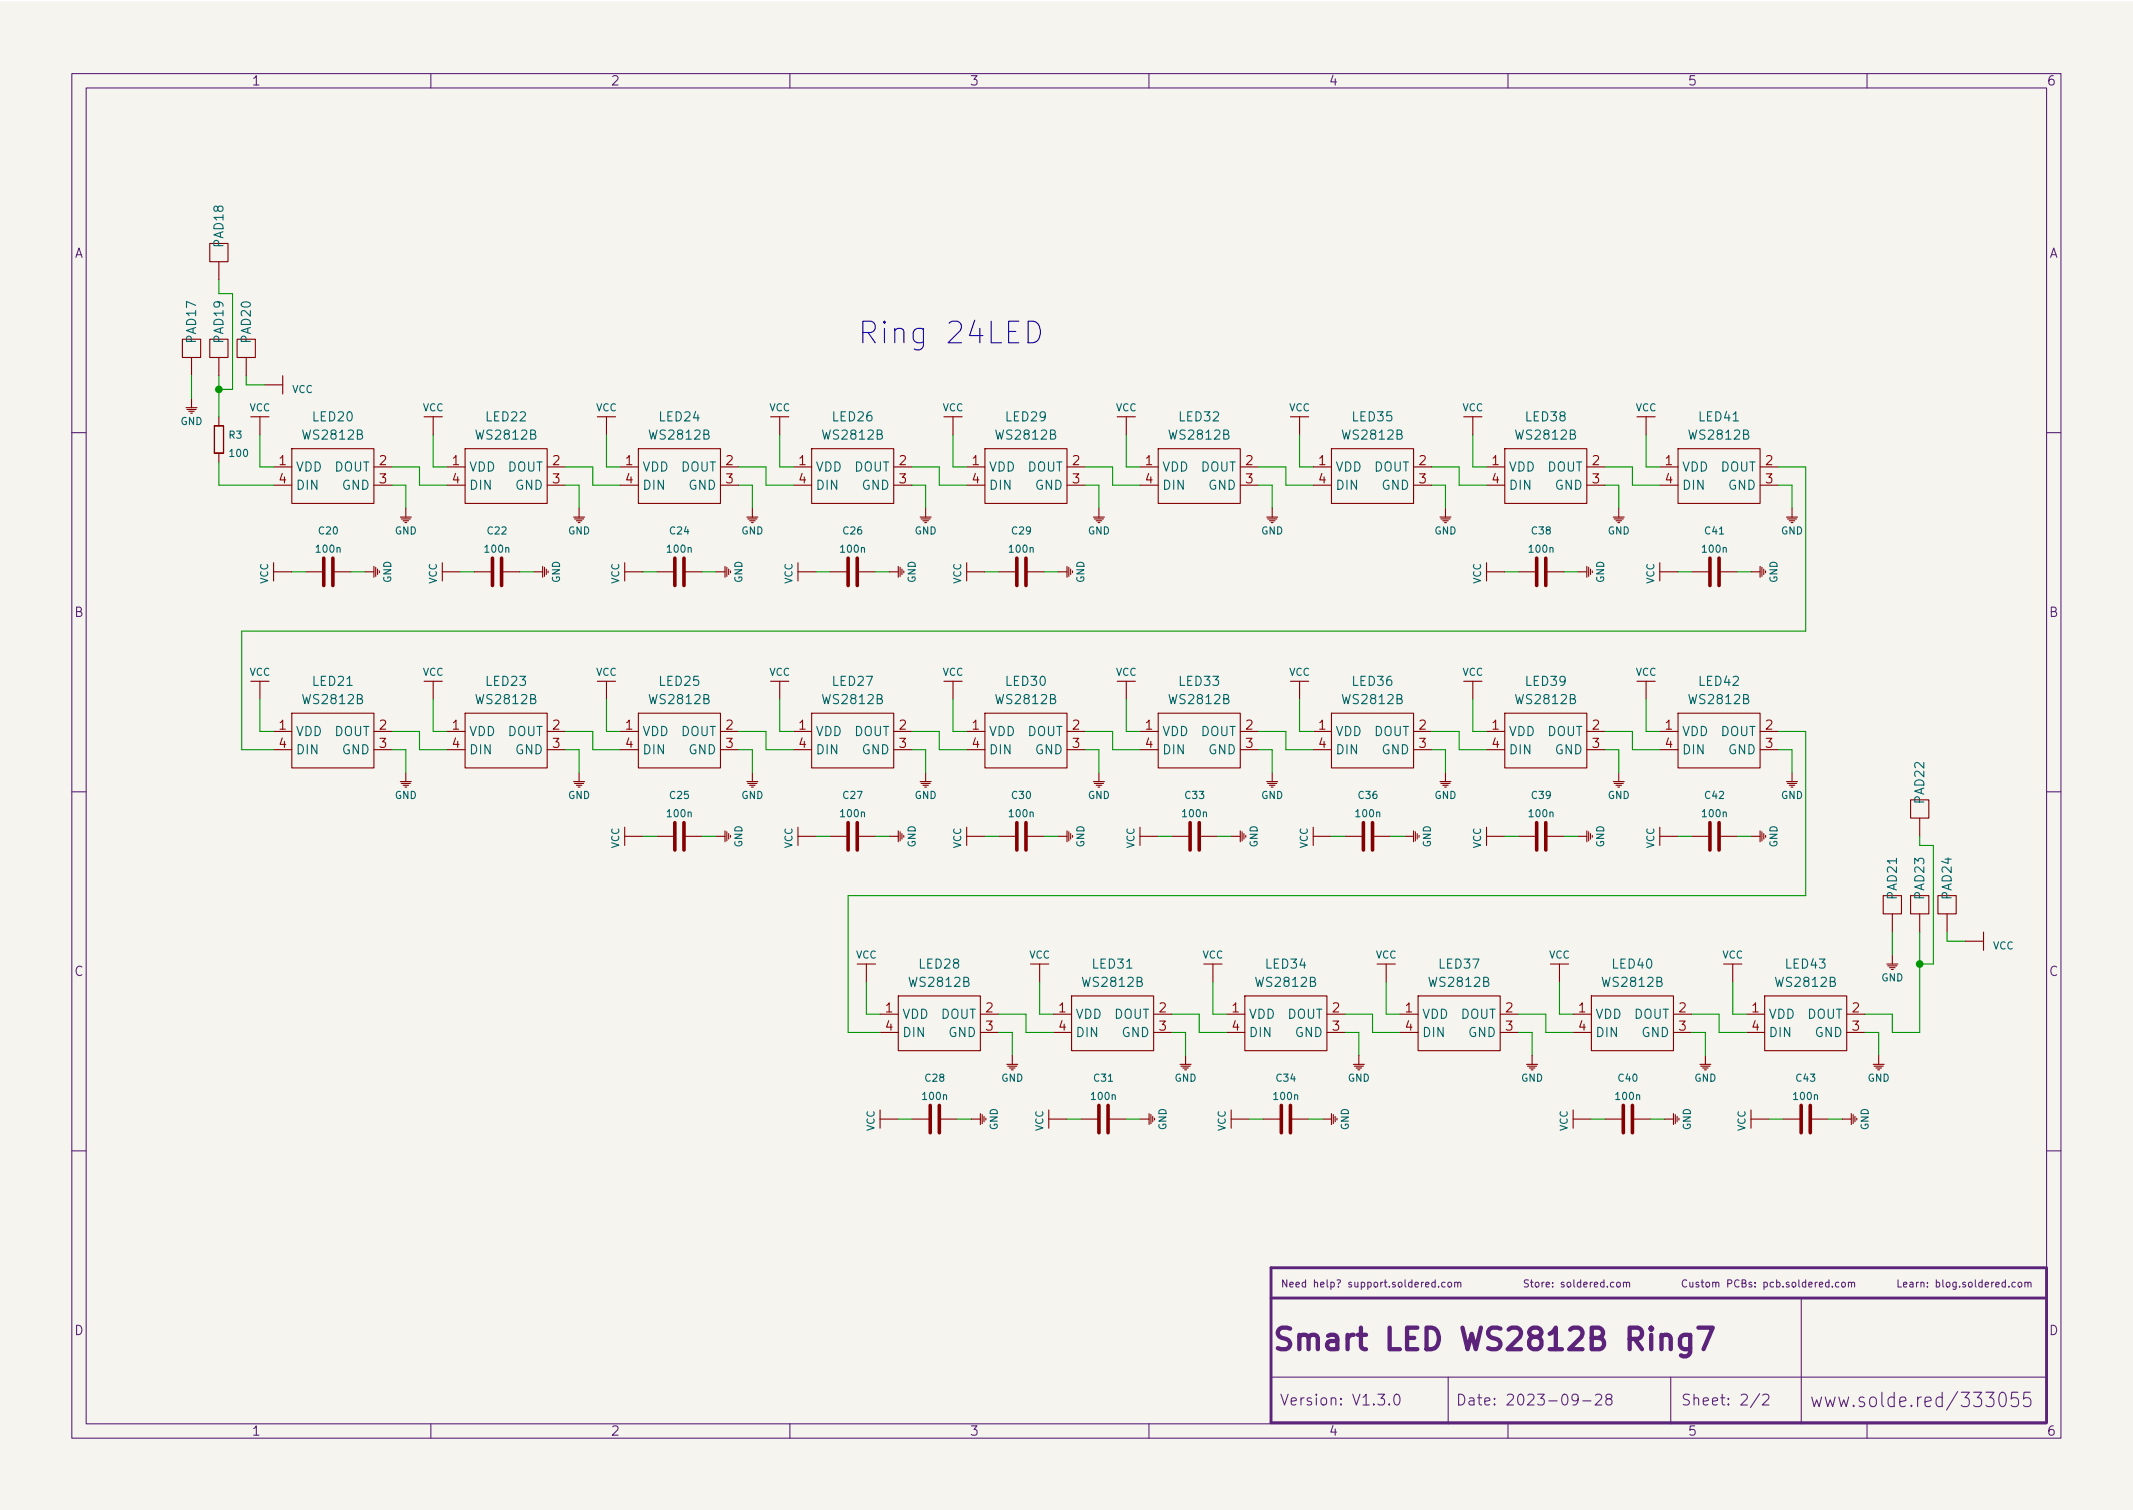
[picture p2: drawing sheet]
<svg xmlns="http://www.w3.org/2000/svg" width="297mm" height="210mm" viewBox="0 0 297 210" stroke-linecap="round" stroke-linejoin="round" font-family="sans-serif">
<defs><g id="words">
<text font-size="4.2" fill="#0000c2" x="119.4" y="47.9">Ring 24LED</text>
<text font-size="4.2" fill="#5b2379" x="177" y="188">Smart LED WS2812B Ring7</text>
<g font-size="2.8" fill="#5b2379">
<text x="252" y="196">www.solde.red/</text>
<text x="272.8" y="196">333055</text>
</g>
<g font-size="2.1" fill="#5b2379">
<text x="178.2" y="195.7">Version: V1.3.0</text>
<text x="202.7" y="195.7">Date: 2023-09-28</text>
<text x="234" y="195.7">Sheet: 2/2</text>
</g>
<g font-size="1.8" fill="#5b2379">
<text x="35" y="11.9">1</text>
<text x="85" y="11.9">2</text>
<text x="135" y="11.9">3</text>
<text x="185" y="11.9">4</text>
<text x="235" y="11.9">5</text>
<text x="285" y="11.9">6</text>
<text x="10.3" y="35.9">A</text>
<text x="285.3" y="35.9">A</text>
<text x="10.3" y="85.9">B</text>
<text x="285.3" y="85.9">B</text>
<text x="10.3" y="135.9">C</text>
<text x="285.3" y="135.9">C</text>
<text x="10.3" y="185.9">D</text>
<text x="285.3" y="185.9">D</text>
<text x="35" y="199.9">1</text>
<text x="85" y="199.9">2</text>
<text x="135" y="199.9">3</text>
<text x="185" y="199.9">4</text>
<text x="235" y="199.9">5</text>
<text x="285" y="199.9">6</text>
</g>
<g font-size="1.8" fill="#006464">
<text x="31.1" y="34.3" transform="rotate(-90 31.1 34.3)">PAD18</text>
<text x="27.3" y="47.7" transform="rotate(-90 27.3 47.7)">PAD17</text>
<text x="31.1" y="47.7" transform="rotate(-90 31.1 47.7)">PAD19</text>
<text x="34.9" y="47.7" transform="rotate(-90 34.9 47.7)">PAD20</text>
<text x="43.6" y="58.7">LED20</text>
<text x="67.7" y="58.7">LED22</text>
<text x="91.9" y="58.7">LED24</text>
<text x="116" y="58.7">LED26</text>
<text x="140.1" y="58.7">LED29</text>
<text x="164.3" y="58.7">LED32</text>
<text x="188.4" y="58.7">LED35</text>
<text x="212.5" y="58.7">LED38</text>
<text x="236.6" y="58.7">LED41</text>
<text x="41.1" y="65.7">VDD</text>
<text x="42.3" y="61.2">WS2812B</text>
<text x="46.6" y="65.7">DOUT</text>
<text x="65.3" y="65.7">VDD</text>
<text x="66.5" y="61.2">WS2812B</text>
<text x="70.7" y="65.7">DOUT</text>
<text x="89.4" y="65.7">VDD</text>
<text x="90.6" y="61.2">WS2812B</text>
<text x="94.8" y="65.7">DOUT</text>
<text x="113.5" y="65.7">VDD</text>
<text x="114.7" y="61.2">WS2812B</text>
<text x="118.9" y="65.7">DOUT</text>
<text x="137.7" y="65.7">VDD</text>
<text x="138.8" y="61.2">WS2812B</text>
<text x="143.1" y="65.7">DOUT</text>
<text x="161.8" y="65.7">VDD</text>
<text x="163" y="61.2">WS2812B</text>
<text x="167.2" y="65.7">DOUT</text>
<text x="185.9" y="65.7">VDD</text>
<text x="187.1" y="61.2">WS2812B</text>
<text x="191.3" y="65.7">DOUT</text>
<text x="210.1" y="65.7">VDD</text>
<text x="211.2" y="61.2">WS2812B</text>
<text x="215.5" y="65.7">DOUT</text>
<text x="234.2" y="65.7">VDD</text>
<text x="235.4" y="61.2">WS2812B</text>
<text x="239.6" y="65.7">DOUT</text>
<text x="41.1" y="68.2">DIN</text>
<text x="47.6" y="68.2">GND</text>
<text x="65.3" y="68.2">DIN</text>
<text x="71.8" y="68.2">GND</text>
<text x="89.4" y="68.2">DIN</text>
<text x="95.9" y="68.2">GND</text>
<text x="113.5" y="68.2">DIN</text>
<text x="120" y="68.2">GND</text>
<text x="137.7" y="68.2">DIN</text>
<text x="144.2" y="68.2">GND</text>
<text x="161.8" y="68.2">DIN</text>
<text x="168.3" y="68.2">GND</text>
<text x="185.9" y="68.2">DIN</text>
<text x="192.4" y="68.2">GND</text>
<text x="210.1" y="68.2">DIN</text>
<text x="216.5" y="68.2">GND</text>
<text x="234.2" y="68.2">DIN</text>
<text x="240.7" y="68.2">GND</text>
<text x="43.6" y="95.5">LED21</text>
<text x="67.7" y="95.5">LED23</text>
<text x="91.9" y="95.5">LED25</text>
<text x="116" y="95.5">LED27</text>
<text x="140.1" y="95.5">LED30</text>
<text x="164.3" y="95.5">LED33</text>
<text x="188.4" y="95.5">LED36</text>
<text x="212.5" y="95.5">LED39</text>
<text x="236.6" y="95.5">LED42</text>
<text x="42.3" y="98">WS2812B</text>
<text x="66.5" y="98">WS2812B</text>
<text x="90.6" y="98">WS2812B</text>
<text x="114.7" y="98">WS2812B</text>
<text x="138.8" y="98">WS2812B</text>
<text x="163" y="98">WS2812B</text>
<text x="187.1" y="98">WS2812B</text>
<text x="211.2" y="98">WS2812B</text>
<text x="235.4" y="98">WS2812B</text>
<text x="41.1" y="102.5">VDD</text>
<text x="41.1" y="105">DIN</text>
<text x="46.6" y="102.5">DOUT</text>
<text x="47.6" y="105">GND</text>
<text x="65.3" y="102.5">VDD</text>
<text x="65.3" y="105">DIN</text>
<text x="70.7" y="102.5">DOUT</text>
<text x="71.8" y="105">GND</text>
<text x="89.4" y="102.5">VDD</text>
<text x="89.4" y="105">DIN</text>
<text x="94.8" y="102.5">DOUT</text>
<text x="95.9" y="105">GND</text>
<text x="113.5" y="102.5">VDD</text>
<text x="113.5" y="105">DIN</text>
<text x="118.9" y="102.5">DOUT</text>
<text x="120" y="105">GND</text>
<text x="137.7" y="102.5">VDD</text>
<text x="137.7" y="105">DIN</text>
<text x="143.1" y="102.5">DOUT</text>
<text x="144.2" y="105">GND</text>
<text x="161.8" y="102.5">VDD</text>
<text x="161.8" y="105">DIN</text>
<text x="167.2" y="102.5">DOUT</text>
<text x="168.3" y="105">GND</text>
<text x="185.9" y="102.5">VDD</text>
<text x="185.9" y="105">DIN</text>
<text x="191.3" y="102.5">DOUT</text>
<text x="192.4" y="105">GND</text>
<text x="210.1" y="102.5">VDD</text>
<text x="210.1" y="105">DIN</text>
<text x="215.5" y="102.5">DOUT</text>
<text x="216.5" y="105">GND</text>
<text x="234.2" y="102.5">VDD</text>
<text x="234.2" y="105">DIN</text>
<text x="239.6" y="102.5">DOUT</text>
<text x="240.7" y="105">GND</text>
<text x="268" y="111.8" transform="rotate(-90 268 111.8)">PAD22</text>
<text x="264.2" y="125.1" transform="rotate(-90 264.2 125.1)">PAD21</text>
<text x="268" y="125.1" transform="rotate(-90 268 125.1)">PAD23</text>
<text x="271.8" y="125.1" transform="rotate(-90 271.8 125.1)">PAD24</text>
<text x="126.8" y="137.4">WS2812B</text>
<text x="128.1" y="134.9">LED28</text>
<text x="150.9" y="137.4">WS2812B</text>
<text x="152.2" y="134.9">LED31</text>
<text x="175" y="137.4">WS2812B</text>
<text x="176.3" y="134.9">LED34</text>
<text x="199.2" y="137.4">WS2812B</text>
<text x="200.4" y="134.9">LED37</text>
<text x="223.3" y="137.4">WS2812B</text>
<text x="224.6" y="134.9">LED40</text>
<text x="247.4" y="137.4">WS2812B</text>
<text x="248.7" y="134.9">LED43</text>
<text x="125.6" y="141.9">VDD</text>
<text x="131" y="141.9">DOUT</text>
<text x="149.7" y="141.9">VDD</text>
<text x="155.1" y="141.9">DOUT</text>
<text x="173.9" y="141.9">VDD</text>
<text x="179.3" y="141.9">DOUT</text>
<text x="198" y="141.9">VDD</text>
<text x="203.4" y="141.9">DOUT</text>
<text x="222.1" y="141.9">VDD</text>
<text x="227.5" y="141.9">DOUT</text>
<text x="246.3" y="141.9">VDD</text>
<text x="251.7" y="141.9">DOUT</text>
<text x="125.6" y="144.4">DIN</text>
<text x="132.1" y="144.4">GND</text>
<text x="149.7" y="144.4">DIN</text>
<text x="156.2" y="144.4">GND</text>
<text x="173.9" y="144.4">DIN</text>
<text x="180.3" y="144.4">GND</text>
<text x="198" y="144.4">DIN</text>
<text x="204.5" y="144.4">GND</text>
<text x="222.1" y="144.4">DIN</text>
<text x="228.6" y="144.4">GND</text>
<text x="246.3" y="144.4">DIN</text>
<text x="252.7" y="144.4">GND</text>
</g>
<g font-size="1.8" fill="#a90000">
<text x="38.9" y="64.8">1</text>
<text x="52.8" y="64.8">2</text>
<text x="63" y="64.8">1</text>
<text x="77" y="64.8">2</text>
<text x="87.1" y="64.8">1</text>
<text x="101.1" y="64.8">2</text>
<text x="111.3" y="64.8">1</text>
<text x="125.2" y="64.8">2</text>
<text x="135.4" y="64.8">1</text>
<text x="149.4" y="64.8">2</text>
<text x="159.5" y="64.8">1</text>
<text x="173.5" y="64.8">2</text>
<text x="183.7" y="64.8">1</text>
<text x="197.6" y="64.8">2</text>
<text x="207.8" y="64.8">1</text>
<text x="221.8" y="64.8">2</text>
<text x="231.9" y="64.8">1</text>
<text x="245.9" y="64.8">2</text>
<text x="38.9" y="67.3">4</text>
<text x="52.8" y="67.3">3</text>
<text x="63" y="67.3">4</text>
<text x="77" y="67.3">3</text>
<text x="87.1" y="67.3">4</text>
<text x="101.1" y="67.3">3</text>
<text x="111.3" y="67.3">4</text>
<text x="125.2" y="67.3">3</text>
<text x="135.4" y="67.3">4</text>
<text x="149.4" y="67.3">3</text>
<text x="159.5" y="67.3">4</text>
<text x="173.5" y="67.3">3</text>
<text x="183.7" y="67.3">4</text>
<text x="197.6" y="67.3">3</text>
<text x="207.8" y="67.3">4</text>
<text x="221.8" y="67.3">3</text>
<text x="231.9" y="67.3">4</text>
<text x="245.9" y="67.3">3</text>
<text x="38.9" y="101.6">1</text>
<text x="52.8" y="101.6">2</text>
<text x="63" y="101.6">1</text>
<text x="77" y="101.6">2</text>
<text x="87.1" y="101.6">1</text>
<text x="101.1" y="101.6">2</text>
<text x="111.3" y="101.6">1</text>
<text x="125.2" y="101.6">2</text>
<text x="135.4" y="101.6">1</text>
<text x="149.4" y="101.6">2</text>
<text x="159.5" y="101.6">1</text>
<text x="173.5" y="101.6">2</text>
<text x="183.7" y="101.6">1</text>
<text x="197.6" y="101.6">2</text>
<text x="207.8" y="101.6">1</text>
<text x="221.8" y="101.6">2</text>
<text x="231.9" y="101.6">1</text>
<text x="245.9" y="101.6">2</text>
<text x="38.9" y="104.1">4</text>
<text x="52.8" y="104.1">3</text>
<text x="63" y="104.1">4</text>
<text x="77" y="104.1">3</text>
<text x="87.1" y="104.1">4</text>
<text x="101.1" y="104.1">3</text>
<text x="111.3" y="104.1">4</text>
<text x="125.2" y="104.1">3</text>
<text x="135.4" y="104.1">4</text>
<text x="149.4" y="104.1">3</text>
<text x="159.5" y="104.1">4</text>
<text x="173.5" y="104.1">3</text>
<text x="183.7" y="104.1">4</text>
<text x="197.6" y="104.1">3</text>
<text x="207.8" y="104.1">4</text>
<text x="221.8" y="104.1">3</text>
<text x="231.9" y="104.1">4</text>
<text x="245.9" y="104.1">3</text>
<text x="123.3" y="141">1</text>
<text x="123.3" y="143.5">4</text>
<text x="137.3" y="141">2</text>
<text x="137.3" y="143.5">3</text>
<text x="147.5" y="141">1</text>
<text x="147.5" y="143.5">4</text>
<text x="161.4" y="141">2</text>
<text x="161.4" y="143.5">3</text>
<text x="171.6" y="141">1</text>
<text x="171.6" y="143.5">4</text>
<text x="185.6" y="141">2</text>
<text x="185.6" y="143.5">3</text>
<text x="195.7" y="141">1</text>
<text x="195.7" y="143.5">4</text>
<text x="209.7" y="141">2</text>
<text x="209.7" y="143.5">3</text>
<text x="219.9" y="141">1</text>
<text x="219.9" y="143.5">4</text>
<text x="233.8" y="141">2</text>
<text x="233.8" y="143.5">3</text>
<text x="244" y="141">1</text>
<text x="244" y="143.5">4</text>
<text x="258" y="141">2</text>
<text x="258" y="143.5">3</text>
</g>
<g font-size="1.4" fill="#006464">
<text x="25.1" y="59.2">GND</text>
<text x="34.7" y="57.3">VCC</text>
<text x="40.7" y="54.7">VCC</text>
<text x="58.9" y="57.3">VCC</text>
<text x="83" y="57.3">VCC</text>
<text x="107.1" y="57.3">VCC</text>
<text x="131.2" y="57.3">VCC</text>
<text x="155.4" y="57.3">VCC</text>
<text x="179.5" y="57.3">VCC</text>
<text x="203.6" y="57.3">VCC</text>
<text x="227.8" y="57.3">VCC</text>
<text x="31.9" y="61.1">R3</text>
<text x="32.1" y="63.6">100</text>
<text x="44.1" y="76.9">100n</text>
<text x="44.4" y="74.4">C20</text>
<text x="55" y="74.4">GND</text>
<text x="67.6" y="76.9">100n</text>
<text x="67.9" y="74.4">C22</text>
<text x="79.1" y="74.4">GND</text>
<text x="93" y="76.9">100n</text>
<text x="93.3" y="74.4">C24</text>
<text x="103.2" y="74.4">GND</text>
<text x="117.2" y="76.9">100n</text>
<text x="117.5" y="74.4">C26</text>
<text x="127.4" y="74.4">GND</text>
<text x="140.7" y="76.9">100n</text>
<text x="141" y="74.4">C29</text>
<text x="151.5" y="74.4">GND</text>
<text x="175.6" y="74.4">GND</text>
<text x="199.7" y="74.4">GND</text>
<text x="213" y="76.9">100n</text>
<text x="213.4" y="74.4">C38</text>
<text x="223.9" y="74.4">GND</text>
<text x="237.2" y="76.9">100n</text>
<text x="237.5" y="74.4">C41</text>
<text x="248" y="74.4">GND</text>
<text x="37.3" y="81.3" transform="rotate(-90 37.3 81.3)">VCC</text>
<text x="54.5" y="81.2" transform="rotate(-90 54.5 81.2)">GND</text>
<text x="60.8" y="81.3" transform="rotate(-90 60.8 81.3)">VCC</text>
<text x="78" y="81.2" transform="rotate(-90 78 81.2)">GND</text>
<text x="86.2" y="81.3" transform="rotate(-90 86.2 81.3)">VCC</text>
<text x="103.4" y="81.2" transform="rotate(-90 103.4 81.2)">GND</text>
<text x="110.4" y="81.3" transform="rotate(-90 110.4 81.3)">VCC</text>
<text x="127.5" y="81.2" transform="rotate(-90 127.5 81.2)">GND</text>
<text x="133.9" y="81.3" transform="rotate(-90 133.9 81.3)">VCC</text>
<text x="151" y="81.2" transform="rotate(-90 151 81.2)">GND</text>
<text x="206.2" y="81.3" transform="rotate(-90 206.2 81.3)">VCC</text>
<text x="223.4" y="81.2" transform="rotate(-90 223.4 81.2)">GND</text>
<text x="230.4" y="81.3" transform="rotate(-90 230.4 81.3)">VCC</text>
<text x="247.5" y="81.2" transform="rotate(-90 247.5 81.2)">GND</text>
<text x="34.7" y="94.1">VCC</text>
<text x="58.9" y="94.1">VCC</text>
<text x="83" y="94.1">VCC</text>
<text x="107.1" y="94.1">VCC</text>
<text x="131.2" y="94.1">VCC</text>
<text x="155.4" y="94.1">VCC</text>
<text x="179.5" y="94.1">VCC</text>
<text x="203.6" y="94.1">VCC</text>
<text x="227.8" y="94.1">VCC</text>
<text x="55" y="111.2">GND</text>
<text x="79.1" y="111.2">GND</text>
<text x="93" y="113.8">100n</text>
<text x="93.3" y="111.2">C25</text>
<text x="103.2" y="111.2">GND</text>
<text x="117.2" y="113.8">100n</text>
<text x="117.5" y="111.2">C27</text>
<text x="127.4" y="111.2">GND</text>
<text x="140.7" y="113.8">100n</text>
<text x="141" y="111.2">C30</text>
<text x="151.5" y="111.2">GND</text>
<text x="164.8" y="113.8">100n</text>
<text x="165.1" y="111.2">C33</text>
<text x="175.6" y="111.2">GND</text>
<text x="188.9" y="113.8">100n</text>
<text x="189.2" y="111.2">C36</text>
<text x="199.7" y="111.2">GND</text>
<text x="213" y="113.8">100n</text>
<text x="213.4" y="111.2">C39</text>
<text x="223.9" y="111.2">GND</text>
<text x="237.2" y="113.8">100n</text>
<text x="237.5" y="111.2">C42</text>
<text x="248" y="111.2">GND</text>
<text x="86.2" y="118.1" transform="rotate(-90 86.2 118.1)">VCC</text>
<text x="103.4" y="118" transform="rotate(-90 103.4 118)">GND</text>
<text x="110.4" y="118.1" transform="rotate(-90 110.4 118.1)">VCC</text>
<text x="127.5" y="118" transform="rotate(-90 127.5 118)">GND</text>
<text x="133.9" y="118.1" transform="rotate(-90 133.9 118.1)">VCC</text>
<text x="151" y="118" transform="rotate(-90 151 118)">GND</text>
<text x="158" y="118.1" transform="rotate(-90 158 118.1)">VCC</text>
<text x="175.1" y="118" transform="rotate(-90 175.1 118)">GND</text>
<text x="182.1" y="118.1" transform="rotate(-90 182.1 118.1)">VCC</text>
<text x="199.3" y="118" transform="rotate(-90 199.3 118)">GND</text>
<text x="206.2" y="118.1" transform="rotate(-90 206.2 118.1)">VCC</text>
<text x="223.4" y="118" transform="rotate(-90 223.4 118)">GND</text>
<text x="230.4" y="118.1" transform="rotate(-90 230.4 118.1)">VCC</text>
<text x="247.5" y="118" transform="rotate(-90 247.5 118)">GND</text>
<text x="119.2" y="133.5">VCC</text>
<text x="143.3" y="133.5">VCC</text>
<text x="167.4" y="133.5">VCC</text>
<text x="191.6" y="133.5">VCC</text>
<text x="215.7" y="133.5">VCC</text>
<text x="239.8" y="133.5">VCC</text>
<text x="262" y="136.6">GND</text>
<text x="277.5" y="132.2">VCC</text>
<text x="128.6" y="153.1">100n</text>
<text x="128.9" y="150.6">C28</text>
<text x="139.4" y="150.6">GND</text>
<text x="152.1" y="153.1">100n</text>
<text x="152.4" y="150.6">C31</text>
<text x="163.6" y="150.6">GND</text>
<text x="177.5" y="153.1">100n</text>
<text x="177.8" y="150.6">C34</text>
<text x="187.7" y="150.6">GND</text>
<text x="211.8" y="150.6">GND</text>
<text x="225.1" y="153.1">100n</text>
<text x="225.4" y="150.6">C40</text>
<text x="235.9" y="150.6">GND</text>
<text x="249.9" y="153.1">100n</text>
<text x="250.2" y="150.6">C43</text>
<text x="260.1" y="150.6">GND</text>
<text x="121.8" y="157.5" transform="rotate(-90 121.8 157.5)">VCC</text>
<text x="138.9" y="157.4" transform="rotate(-90 138.9 157.4)">GND</text>
<text x="145.3" y="157.5" transform="rotate(-90 145.3 157.5)">VCC</text>
<text x="162.4" y="157.4" transform="rotate(-90 162.4 157.4)">GND</text>
<text x="170.7" y="157.5" transform="rotate(-90 170.7 157.5)">VCC</text>
<text x="187.8" y="157.4" transform="rotate(-90 187.8 157.4)">GND</text>
<text x="218.3" y="157.5" transform="rotate(-90 218.3 157.5)">VCC</text>
<text x="235.5" y="157.4" transform="rotate(-90 235.5 157.4)">GND</text>
<text x="243.1" y="157.5" transform="rotate(-90 243.1 157.5)">VCC</text>
<text x="260.2" y="157.4" transform="rotate(-90 260.2 157.4)">GND</text>
</g>
<g font-size="1.4" fill="#5b2379">
<text x="178.3" y="179.3">Need help? support.soldered.com</text>
<text x="212" y="179.3">Store: soldered.com</text>
<text x="264" y="179.3">Learn: blog.soldered.com</text>
</g>
</g></defs>
<path d="M0 .2h297v210.1h-297z" fill="#f5f4ef" stroke="#f5f4ef" stroke-width=".14"/>
<g fill="none" stroke="#5b2379" stroke-width=".15">
<path d="M10 10.2h277v190.1h-277zM12 12.2h273v186.1h-273zM60 10.2v2M110 10.2v2M160 10.2v2M210 10.2v2M260 10.2v2M10 60.2h2M285 60.2h2M10 110.2h2M285 110.2h2M10 160.2h2"/>
<path d="M199.9 178.6l-.3-.1-.2 .2 .1 .5h.4M199.9 178.2v1M200.3 179.1v.1M201.2 178.6l-.2-.1-.2 .2 .1 .5h.3M201.7 178.6l.3-.1 .1 .2v.3l-.1 .2h-.3l-.1-.2zM202.6 178.6l.1-.1 .3 .1v.6M202.6 178.5v.7M203 178.7l.1-.2 .3 .1v.6M225.2 178.6l.1-.1 .3 .1v.4v.2h-.3l-.1-.1zM226.1 178.6l.1-.1 .3 .1v.6M226.1 178.5v.7M226.5 178.7l.1-.2 .3 .1v.6"/>
<path d="M234.9 178.3a.47 .47 0 0 0-.7 .3 .47 .47 0 0 0 .5 .6l.2-.1M235.3 178.5l.1 .7h.2l.1-.1M235.7 178.5v.7M236.6 178.6l-.3-.1-.1 .2v.1l.4 .1v.3h-.4M236.9 178.5h.4M237 178.2v.9l.3 .1M237.6 178.6l.3-.1 .2 .2v.3l-.2 .2h-.3v-.2zM238.5 178.6l.1-.1 .3 .1v.6M238.5 178.5v.7M238.9 178.7l.2-.2 .2 .1 .1 .6M240.6 178.7h.5l.1-.2-.1-.2-.5-.1v1M242.2 178.3a.47 .47 0 0 0-.7 .3 .47 .47 0 0 0 .5 .6l.2-.1"/>
<path d="M242.6 178.7l.4-.1 .1-.1v-.2l-.5-.1v1h.4l.1-.1 .1-.2-.3-.2M243.9 178.6l-.2-.1-.1 .2v.1l.3 .1v.3h-.3M244.4 179.1v.1M244.4 178.6v.1M245.6 178.6l.3-.1 .2 .2-.1 .5h-.4M245.6 178.5v1M247 178.6l-.3-.1-.2 .2 .1 .5h.4M247.4 178.6l.3-.1 .2 .2-.1 .5h-.4M247.4 178.2v1M248.3 179.1v.1M249.1 178.6l-.2-.1-.2 .2 .1 .1 .3 .1v.3h-.4M249.6 178.6l.3-.1 .2 .2v.3l-.2 .2h-.3v-.2z"/>
<path d="M250.5 178.2v.9l.1 .1M251.5 178.6l-.3-.1-.2 .2 .1 .5h.4M251.5 178.2v1M251.9 178.9l.5-.1-.1-.2-.3-.1-.1 .2v.5h.4M252.8 178.5v.7M253.1 178.5l-.3 .2M253.4 178.9l.4-.1v-.2l-.3-.1-.1 .2v.5h.4M254.7 178.6l-.3-.1-.2 .2 .1 .5h.4M254.7 178.2v1M255.2 179.1v.1M256.1 178.6l-.3-.1-.2 .2 .1 .5h.4M256.5 178.6l.1-.1 .3 .1 .1 .4-.1 .2h-.3l-.1-.1z"/>
<path d="M257.4 178.6l.2-.1 .2 .1v.6M257.4 178.5v.7M257.8 178.7l.2-.2 .2 .1 .1 .6M280.6 178.6l-.2-.1-.2 .2 .1 .5h.3M281.1 178.6l.1-.1 .3 .1 .1 .4-.1 .2h-.3l-.1-.1zM282 178.6l.1-.1 .3 .1v.6M282 178.5v.7M282.4 178.7l.2-.2 .2 .1v.6M285 160.2h2M60 198.3v2M110 198.3v2M160 198.3v2"/>
<path d="M177 191.8h108M193.5 195.5v.1h-.1l.1-.1v.1M194.3 194.2a.36 .36 0 0 1 .6 .2 .77 .77 0 0 1-.4 1.2 1 1 0 0 1-.2-1.4zM201.7 191.8v6.5M210 198.3v2M219.8 194.8l-.3 .3h-.3l-.3-.3v-.4l.2-.2 .4-.1 .2 .2a.99 .99 0 0 1-.4 1.3h-.2M220.4 195.1h1.2M222.2 194.3l.2-.2 .5 .1a.41 .41 0 0 1 .1 .6l-.9 .8h1M223.9 194.8l-.1-.1a.31 .31 0 0 1-.2-.3 .31 .31 0 0 1 .3-.3l.4 .1a.31 .31 0 0 1 .2 .3 .31 .31 0 0 1-.3 .3h-.3l-.3 .3 .1 .4 .2 .1h.4l.2-.3-.1-.4-.2-.1M232.7 191.8v6.5M245.1 194.1l-1.3 1.9M245.5 194.3l.2-.2 .5 .1a.41 .41 0 0 1 .1 .6l-.9 .8h.9"/>
<path d="M250.8 180.7v17.6M260 198.3v2M270.5 194.6l-.5-.1-.4 .4v.6l.2 .3 .2 .1 .5-.1M270.5 193.9v2M272.6 193.8l-1.5 2.5M282.7 193.9h-.8l-.1 .9 .2-.2 .6 .1 .2 .3-.1 .7-.2 .2h-.5l-.2-.2"/>
</g>
<path d="M231.4 186.2a.74 .74 0 0 1 1.3 .1v1.6M235.4 185.9v2.4a.81 .81 0 0 1-1.3 .4M235.4 186l-.3-.1h-.6l-.3 .1-.3 .4v.9l.3 .4 .3 .2h.6l.3-.2M236.5 184.9h2l-1.3 3" fill="none" stroke="#5b2379" stroke-width=".6"/>
<path d="M284.8 176.5h-107.8v21.6h107.9M285 176.5v21.6M177 180.7h108" fill="none" stroke="#5b2379" stroke-width=".4"/>
<g fill="none" stroke="#840000" stroke-width=".15">
<path d="M29.2 33.9h2.5v2.5h-2.5zM30.5 36.4v2.6M25.4 47.2h2.5v2.6h-2.5zM25.9 56.8h1.5M26 57h1.3M26.3 57.3h.8M26.5 57.5h.3M26.7 49.8v2.5M26.7 55.5v1.3M29.2 47.2h2.5v2.6h-2.5zM29.8 59.3l.1 3.8zM29.8 59.3h1.3z"/>
<path d="M30.5 49.8v2.5M30.5 58v1.3M31.1 59.3v3.8zM33 47.2h2.6v2.6h-2.6zM34.3 49.8v2.5M34.9 58h2.6M36.2 58v2.6M36.8 53.6h2.6M39.4 52.3v2.6M59.1 58h2.5M60.3 58v2.6M83.2 58h2.5"/>
<path d="M84.5 58v2.6M107.3 58h2.6M108.6 58v2.6M131.4 58h2.6M132.7 58v2.6M155.6 58h2.5M156.8 58v2.6M179.7 58h2.5M181 58v2.6M203.8 58h2.6M205.1 58v2.6M228 58h2.5"/>
<path d="M229.2 58v2.6M29.8 63.1h1.3zM30.5 63.1v1.3M38.1 79.6h2.5M38.1 78.4v2.5M38.1 65h2.5M38.1 67.6h2.5M40.6 62.5h11.5v7.6h-11.5zM42.5 79.6h2.6M46.4 79.6h2.5M50.8 79.6h1.3M52.1 78.9v1.5"/>
<path d="M52.1 65h2.5M52.1 67.6h2.5M52.3 79v1.3M52.6 79.2v.8M52.8 79.5v.3M55.8 72h1.5M55.9 72.3h1.2M56.1 72.5h.8M56.4 72.8h.2M56.5 70.7v1.3M61.6 79.6h2.5M61.6 78.4v2.5"/>
<path d="M62.2 65h2.6M62.2 67.6h2.6M64.8 62.5h11.4v7.6h-11.4zM66 79.6h2.6M69.8 79.6h2.6M74.3 79.6h1.3M75.6 78.9v1.5M75.8 79v1.3M76.1 79.2v.8M76.2 65h2.5M76.2 67.6h2.5M76.3 79.5v.3"/>
<path d="M79.9 72h1.5M80 72.3h1.3M80.3 72.5h.7M80.5 72.8h.3M80.6 70.7v1.3M86.4 65h2.5M86.4 67.6h2.5M87 79.6h2.5M87 78.4v2.5M88.9 62.5h11.4v7.6h-11.4zM91.4 79.6h2.6M95.2 79.6h2.6"/>
<path d="M99.7 79.6h1.3M100.3 65h2.6M100.3 67.6h2.6M101 78.9v1.5M101.2 79v1.3M101.5 79.2v.8M101.7 79.5v.3M104 72h1.5M104.1 72.3h1.3M104.4 72.5h.8M104.6 72.8h.3M104.8 70.7v1.3"/>
<path d="M110.5 65h2.5M110.5 67.6h2.5M111.1 79.6h2.6M111.1 78.4v2.5M113 62.5h11.5v7.6h-11.5zM115.6 79.6h2.5M119.4 79.6h2.5M123.8 79.6h1.3M124.5 65h2.5M124.5 67.6h2.5M125.1 78.9v1.5M125.3 79v1.3"/>
<path d="M125.6 79.2v.8M125.9 79.5v.3M128.1 72h1.6M128.3 72.3h1.2M128.5 72.5h.8M128.8 72.8h.2M128.9 70.7v1.3M134.6 79.6h2.6M134.6 65h2.6M134.6 67.6h2.6M134.6 78.4v2.5M137.2 62.5h11.4v7.6h-11.4z"/>
<path d="M139.1 79.6h2.5M142.9 79.6h2.5M147.3 79.6h1.3M148.6 65h2.5M148.6 67.6h2.5M148.6 78.9v1.5M148.8 79v1.3M149.1 79.2v.8M149.4 79.5v.3M152.3 72h1.5M152.4 72.3h1.3M152.7 72.5h.7"/>
<path d="M152.9 72.8h.3M153 70.7v1.3M158.7 65h2.6M158.7 67.6h2.6M161.3 62.5h11.4v7.6h-11.4zM172.7 65h2.6M172.7 67.6h2.6M176.4 72h1.5M176.5 72.3h1.3M176.8 72.5h.7M177 72.8h.3M177.2 70.7v1.3"/>
<path d="M182.9 65h2.5M182.9 67.6h2.5M185.4 62.5h11.4v7.6h-11.4zM196.8 65h2.6M196.8 67.6h2.6M200.5 72h1.6M200.7 72.3h1.2M200.9 72.5h.8M201.2 72.8h.2M201.3 70.7v1.3M207 79.6h2.5M207 65h2.5"/>
<path d="M207 67.6h2.5M207 78.4v2.5M209.5 62.5h11.5v7.6h-11.5zM211.5 79.6h2.5M215.3 79.6h2.5M219.7 79.6h1.3M221 65h2.5M221 67.6h2.5M221 78.9v1.5M221.2 79v1.3M221.5 79.2v.8M221.7 79.5v.3"/>
<path d="M224.7 72h1.5M224.8 72.3h1.3M225 72.5h.8M225.3 72.8h.3M225.4 70.7v1.3M231.1 79.6h2.6M231.1 65h2.6M231.1 67.6h2.6M231.1 78.4v2.5M233.7 62.5h11.4v7.6h-11.4zM235.6 79.6h2.5M239.4 79.6h2.5"/>
<path d="M243.8 79.6h1.3M245.1 78.9v1.5M245.1 65h2.5M245.1 67.6h2.5M245.4 79v1.3M245.6 79.2v.8M245.9 79.5v.3M248.8 72h1.5M248.9 72.3h1.3M249.2 72.5h.7M249.4 72.8h.3M249.6 70.7v1.3"/>
<path d="M34.9 94.9h2.6M36.2 94.9v2.5M40.6 99.3h11.5v7.6h-11.5zM59.1 94.9h2.5M60.3 94.9v2.5M64.8 99.3h11.4v7.6h-11.4zM83.2 94.9h2.5M84.5 94.9v2.5M88.9 99.3h11.4v7.6h-11.4zM107.3 94.9h2.6M108.6 94.9v2.5M113 99.3h11.5v7.6h-11.5z"/>
<path d="M131.4 94.9h2.6M132.7 94.9v2.5M137.2 99.3h11.4v7.6h-11.4zM155.6 94.9h2.5M156.8 94.9v2.5M161.3 99.3h11.4v7.6h-11.4zM179.7 94.9h2.5M181 94.9v2.5M185.4 99.3h11.4v7.6h-11.4zM203.8 94.9h2.6M205.1 94.9v2.5M209.5 99.3h11.5v7.6h-11.5z"/>
<path d="M228 94.9h2.5M229.2 94.9v2.5M233.7 99.3h11.4v7.6h-11.4zM38.1 101.8h2.5M38.1 104.4h2.5M52.1 101.8h2.5M52.1 104.4h2.5M55.8 108.8h1.5M55.9 109.1h1.2M56.1 109.3h.8M56.4 109.6h.2M56.5 107.6v1.2"/>
<path d="M62.2 101.8h2.6M62.2 104.4h2.6M76.2 101.8h2.5M76.2 104.4h2.5M79.9 108.8h1.5M80 109.1h1.3M80.3 109.3h.7M80.5 109.6h.3M80.6 107.6v1.2M86.4 101.8h2.5M86.4 104.4h2.5M87 115.2v2.5"/>
<path d="M87 116.5h2.5M91.4 116.5h2.6M95.2 116.5h2.6M99.7 116.5h1.3M100.3 101.8h2.6M100.3 104.4h2.6M101 115.7v1.5M101.2 115.8v1.3M101.5 116.1v.7M101.7 116.3v.3M104 108.8h1.5M104.1 109.1h1.3"/>
<path d="M104.4 109.3h.8M104.6 109.6h.3M104.8 107.6v1.2M110.5 101.8h2.5M110.5 104.4h2.5M111.1 116.5h2.6M111.1 115.2v2.5M115.6 116.5h2.5M119.4 116.5h2.5M123.8 116.5h1.3M124.5 101.8h2.5M124.5 104.4h2.5"/>
<path d="M125.1 115.7v1.5M125.3 115.8v1.3M125.6 116.1v.7M125.9 116.3v.3M128.1 108.8h1.6M128.3 109.1h1.2M128.5 109.3h.8M128.8 109.6h.2M128.9 107.6v1.2M134.6 101.8h2.6M134.6 104.4h2.6M134.6 116.5h2.6"/>
<path d="M134.6 115.2v2.5M139.1 116.5h2.5M142.9 116.5h2.5M147.3 116.5h1.3M148.6 101.8h2.5M148.6 104.4h2.5M148.6 115.7v1.5M148.8 115.8v1.3M149.1 116.1v.7M149.4 116.3v.3M152.3 108.8h1.5M152.4 109.1h1.3"/>
<path d="M152.7 109.3h.7M152.9 109.6h.3M153 107.6v1.2M158.7 101.8h2.6M158.7 104.4h2.6M158.7 116.5h2.6M158.7 115.2v2.5M163.2 116.5h2.5M167 116.5h2.5M171.4 116.5h1.3M172.7 101.8h2.6M172.7 104.4h2.6"/>
<path d="M172.7 115.7v1.5M173 115.8v1.3M173.2 116.1v.7M173.5 116.3v.3M176.4 108.8h1.5M176.5 109.1h1.3M176.8 109.3h.7M177 109.6h.3M177.2 107.6v1.2M182.9 101.8h2.5M182.9 104.4h2.5M182.9 116.5h2.5"/>
<path d="M182.9 115.2v2.5M187.3 116.5h2.6M191.1 116.5h2.6M195.6 116.5h1.2M196.8 101.8h2.6M196.8 104.4h2.6M196.8 115.7v1.5M197.1 115.8v1.3M197.4 116.1v.7M197.6 116.3v.3M200.5 108.8h1.6M200.7 109.1h1.2"/>
<path d="M200.9 109.3h.8M201.2 109.6h.2M201.3 107.6v1.2M207 101.8h2.5M207 104.4h2.5M207 116.5h2.5M207 115.2v2.5M211.5 116.5h2.5M215.3 116.5h2.5M219.7 116.5h1.3M221 101.8h2.5M221 104.4h2.5"/>
<path d="M221 115.7v1.5M221.2 115.8v1.3M221.5 116.1v.7M221.7 116.3v.3M224.7 108.8h1.5M224.8 109.1h1.3M225 109.3h.8M225.3 109.6h.3M225.4 107.6v1.2M231.1 101.8h2.6M231.1 104.4h2.6M231.1 116.5h2.6"/>
<path d="M231.1 115.2v2.5M235.6 116.5h2.5M239.4 116.5h2.5M243.8 116.5h1.3M245.1 101.8h2.5M245.1 104.4h2.5M245.1 115.7v1.5M245.4 115.8v1.3M245.6 116.1v.7M245.9 116.3v.3M248.8 108.8h1.5M248.9 109.1h1.3"/>
<path d="M249.2 109.3h.7M249.4 109.6h.3M249.6 107.6v1.2M266.1 111.4h2.5v2.5h-2.5zM267.3 113.9v2.6M119.4 134.2h2.5M120.6 134.2v2.6M125.1 138.7h11.4v7.6h-11.4zM143.5 134.2h2.5M144.8 134.2v2.6M149.2 138.7h11.5v7.6h-11.5zM167.6 134.2h2.6"/>
<path d="M168.9 134.2v2.6M173.4 138.7h11.4v7.6h-11.4zM191.8 134.2h2.5M193 134.2v2.6M197.5 138.7h11.4v7.6h-11.4zM215.9 134.2h2.5M217.2 134.2v2.6M221.6 138.7h11.4v7.6h-11.4zM240 134.2h2.6M241.3 134.2v2.6M245.7 138.7h11.5v7.6h-11.5zM262.3 124.7h2.5v2.5h-2.5z"/>
<path d="M262.8 134.2h1.5M262.9 134.5h1.3M263.1 134.7h.8M263.4 135h.3M263.5 127.2v2.6M263.5 133v1.2M266.1 124.7h2.5v2.5h-2.5zM267.3 127.2v2.6M269.9 124.7h2.5v2.5h-2.5zM271.1 127.2v2.6M273.7 131.1h2.5M276.2 129.8v2.5"/>
<path d="M122.6 141.2h2.5M122.6 143.8h2.5M122.6 154.6v2.5M122.6 155.8h2.5M127 155.8h2.5M130.8 155.8h2.5M135.3 155.8h1.2M136.5 141.2h2.6M136.5 143.8h2.6M136.5 155.1v1.5M136.8 155.2v1.3M137 155.4v.8"/>
<path d="M137.3 155.7v.3M140.2 148.2h1.5M140.3 148.5h1.3M140.6 148.7h.8M140.8 149h.3M141 146.9v1.3M146 155.8h2.6M146 154.6v2.5M146.7 141.2h2.5M146.7 143.8h2.5M150.5 155.8h2.5M154.3 155.8h2.5"/>
<path d="M158.7 155.8h1.3M160 155.1v1.5M160.3 155.2v1.3M160.5 155.4v.8M160.7 141.2h2.5M160.7 143.8h2.5M160.8 155.7v.3M164.3 148.2h1.6M164.5 148.5h1.2M164.7 148.7h.8M165 149h.2M165.1 146.9v1.3"/>
<path d="M170.8 141.2h2.6M170.8 143.8h2.6M171.4 155.8h2.6M171.4 154.6v2.5M175.9 155.8h2.5M179.7 155.8h2.5M184.1 155.8h1.3M184.8 141.2h2.5M184.8 143.8h2.5M185.4 155.1v1.5M185.7 155.2v1.3M185.9 155.4v.8"/>
<path d="M186.2 155.7v.3M188.5 148.2h1.5M188.6 148.5h1.3M188.8 148.7h.8M189.1 149h.3M189.2 146.9v1.3M194.9 141.2h2.6M194.9 143.8h2.6M208.9 141.2h2.6M208.9 143.8h2.6M212.6 148.2h1.5M212.7 148.5h1.3"/>
<path d="M213 148.7h.7M213.2 149h.3M213.4 146.9v1.3M219.1 141.2h2.5M219.1 143.8h2.5M219.1 155.8h2.5M219.1 154.6v2.5M223.5 155.8h2.6M227.3 155.8h2.6M231.8 155.8h1.2M233 141.2h2.6M233 143.8h2.6"/>
<path d="M233 155.1v1.5M233.3 155.2v1.3M233.6 155.4v.8M233.8 155.7v.3M236.7 148.2h1.6M236.9 148.5h1.2M237.1 148.7h.8M237.4 149h.2M237.5 146.9v1.3M243.2 141.2h2.5M243.2 143.8h2.5M243.8 155.8h2.6"/>
<path d="M243.8 154.6v2.5M248.3 155.8h2.5M252.1 155.8h2.5M256.5 155.8h1.3M257.2 141.2h2.5M257.2 143.8h2.5M257.8 155.1v1.5M258.1 155.2v1.3M258.3 155.4v.8M258.6 155.7v.3M260.9 148.2h1.5M261 148.5h1.3"/>
<path d="M261.2 148.7h.8M261.5 149h.2M261.6 146.9v1.3"/>
</g>
<g fill="none" stroke="#840000" stroke-width=".5">
<path d="M45.1 77.7v3.8M46.4 77.7v3.8M68.6 77.7v3.8M69.8 77.7v3.8M94 77.7v3.8M95.2 77.7v3.8M118.1 77.7v3.8M119.4 77.7v3.8M141.6 77.7v3.8M142.9 77.7v3.8M214 77.7v3.8M215.3 77.7v3.8"/>
<path d="M238.1 77.7v3.8M239.4 77.7v3.8M94 114.5v3.9M95.2 114.5v3.9M118.1 114.5v3.9M119.4 114.5v3.9M141.6 114.5v3.9M142.9 114.5v3.9M165.7 114.5v3.9M167 114.5v3.9M189.9 114.5v3.9M191.1 114.5v3.9"/>
<path d="M214 114.5v3.9M215.3 114.5v3.9M238.1 114.5v3.9M239.4 114.5v3.9M129.5 153.9v3.8M130.8 153.9v3.8M153 153.9v3.8M154.3 153.9v3.8M178.4 153.9v3.8M179.7 153.9v3.8M226.1 153.9v3.8M227.3 153.9v3.8"/>
<path d="M250.8 153.9v3.8M252.1 153.9v3.8"/>
</g>
<path d="M143.2 44.7h.7a1.59 1.59 0 0 1 .8 2.3l-.4 .6-.4 .1h-.7z" fill="none" stroke="#0000c2" stroke-width=".15"/>
<g fill="none" stroke="#009600" stroke-width=".15">
<path d="M30.5 39v1.9h1.9v13.3h-1.9M26.7 52.3v3.2M30.5 52.3v5.7M34.3 52.3v1.3h2.5M30.5 64.4v3.2h7.6M36.2 60.6v4.4h1.9M40.6 79.6h1.9M48.9 79.6h1.9M54.6 67.6h1.9v3.1M54.6 65h3.8v2.6h3.8M60.3 60.6v4.4h1.9M64.1 79.6h1.9"/>
<path d="M72.4 79.6h1.9M78.7 67.6h1.9v3.1M78.7 65h3.8v2.6h3.9M84.5 60.6v4.4h1.9M89.5 79.6h1.9M97.8 79.6h1.9M102.9 67.6h1.9v3.1M102.9 65h3.8v2.6h3.8M108.6 60.6v4.4h1.9M113.7 79.6h1.9M121.9 79.6h1.9M127 67.6h1.9v3.1"/>
<path d="M127 65h3.8v2.6h3.8M132.7 60.6v4.4h1.9M137.2 79.6h1.9M145.4 79.6h1.9M151.1 67.6h1.9v3.1M151.1 65h3.8v2.6h3.8M156.8 60.6v4.4h1.9M175.3 67.6h1.9v3.1M175.3 65h3.8v2.6h3.8M181 60.6v4.4h1.9M199.4 67.6h1.9v3.1M199.4 65h3.8v2.6h3.8"/>
<path d="M205.1 60.6v4.4h1.9M209.5 79.6h2M217.8 79.6h1.9M223.5 67.6h1.9v3.1M223.5 65h3.8v2.6h3.8M229.2 60.6v4.4h1.9M233.7 79.6h1.9M241.9 79.6h1.9M247.6 67.6h2v3.1M247.6 65h3.9v22.9h-217.8v16.5h4.4M36.2 97.4v4.4h1.9M60.3 97.4v4.4h1.9"/>
<path d="M84.5 97.4v4.4h1.9M108.6 97.4v4.4h1.9M132.7 97.4v4.4h1.9M156.8 97.4v4.4h1.9M181 97.4v4.4h1.9M205.1 97.4v4.4h1.9M229.2 97.4v4.4h1.9M54.6 101.8h3.8v2.6h3.8M54.6 104.4h1.9v3.2M78.7 101.8h3.8v2.6h3.9M78.7 104.4h1.9v3.2M89.5 116.5h1.9"/>
<path d="M97.8 116.5h1.9M102.9 101.8h3.8v2.6h3.8M102.9 104.4h1.9v3.2M113.7 116.5h1.9M121.9 116.5h1.9M127 101.8h3.8v2.6h3.8M127 104.4h1.9v3.2M137.2 116.5h1.9M145.4 116.5h1.9M151.1 101.8h3.8v2.6h3.8M151.1 104.4h1.9v3.2M161.3 116.5h1.9"/>
<path d="M169.5 116.5h1.9M175.3 101.8h3.8v2.6h3.8M175.3 104.4h1.9v3.2M185.4 116.5h1.9M193.7 116.5h1.9M199.4 101.8h3.8v2.6h3.8M199.4 104.4h1.9v3.2M209.5 116.5h2M217.8 116.5h1.9M223.5 101.8h3.8v2.6h3.8M223.5 104.4h1.9v3.2M233.7 116.5h1.9"/>
<path d="M241.9 116.5h1.9M247.6 101.8h3.9v22.9h-133.4v19.1h4.5M247.6 104.4h2v3.2M267.3 116.5v1.2h1.9v16.5h-1.9M120.6 136.8v4.4h2M144.8 136.8v4.4h1.9M168.9 136.8v4.4h1.9M193 136.8v4.4h1.9M217.2 136.8v4.4h1.9M241.3 136.8v4.4h1.9M263.5 129.8v3.2M267.3 129.8v14h-3.8v-2.6h-3.8"/>
<path d="M271.1 129.8v1.3h2.6M125.1 155.8h1.9M133.3 155.8h2M139.1 143.8h1.9v3.1M139.1 141.2h3.8v2.6h3.8M148.6 155.8h1.9M156.8 155.8h1.9M163.2 143.8h1.9v3.1M163.2 141.2h3.8v2.6h3.8M174 155.8h1.9M182.2 155.8h1.9M187.3 143.8h1.9v3.1"/>
<path d="M187.3 141.2h3.8v2.6h3.8M211.5 143.8h1.9v3.1M211.5 141.2h3.8v2.6h3.8M221.6 155.8h1.9M229.9 155.8h1.9M235.6 143.8h1.9v3.1M235.6 141.2h3.8v2.6h3.8M246.4 155.8h1.9M254.6 155.8h1.9M259.7 143.8h1.9v3.1"/>
</g>
<g fill="#009600" stroke="#009600" stroke-width=".15">
<circle cx="30.5" cy="54.2" r=".46"/>
<circle cx="267.3" cy="134.2" r=".46"/>
</g>
<use href="#words"/>
</svg>
